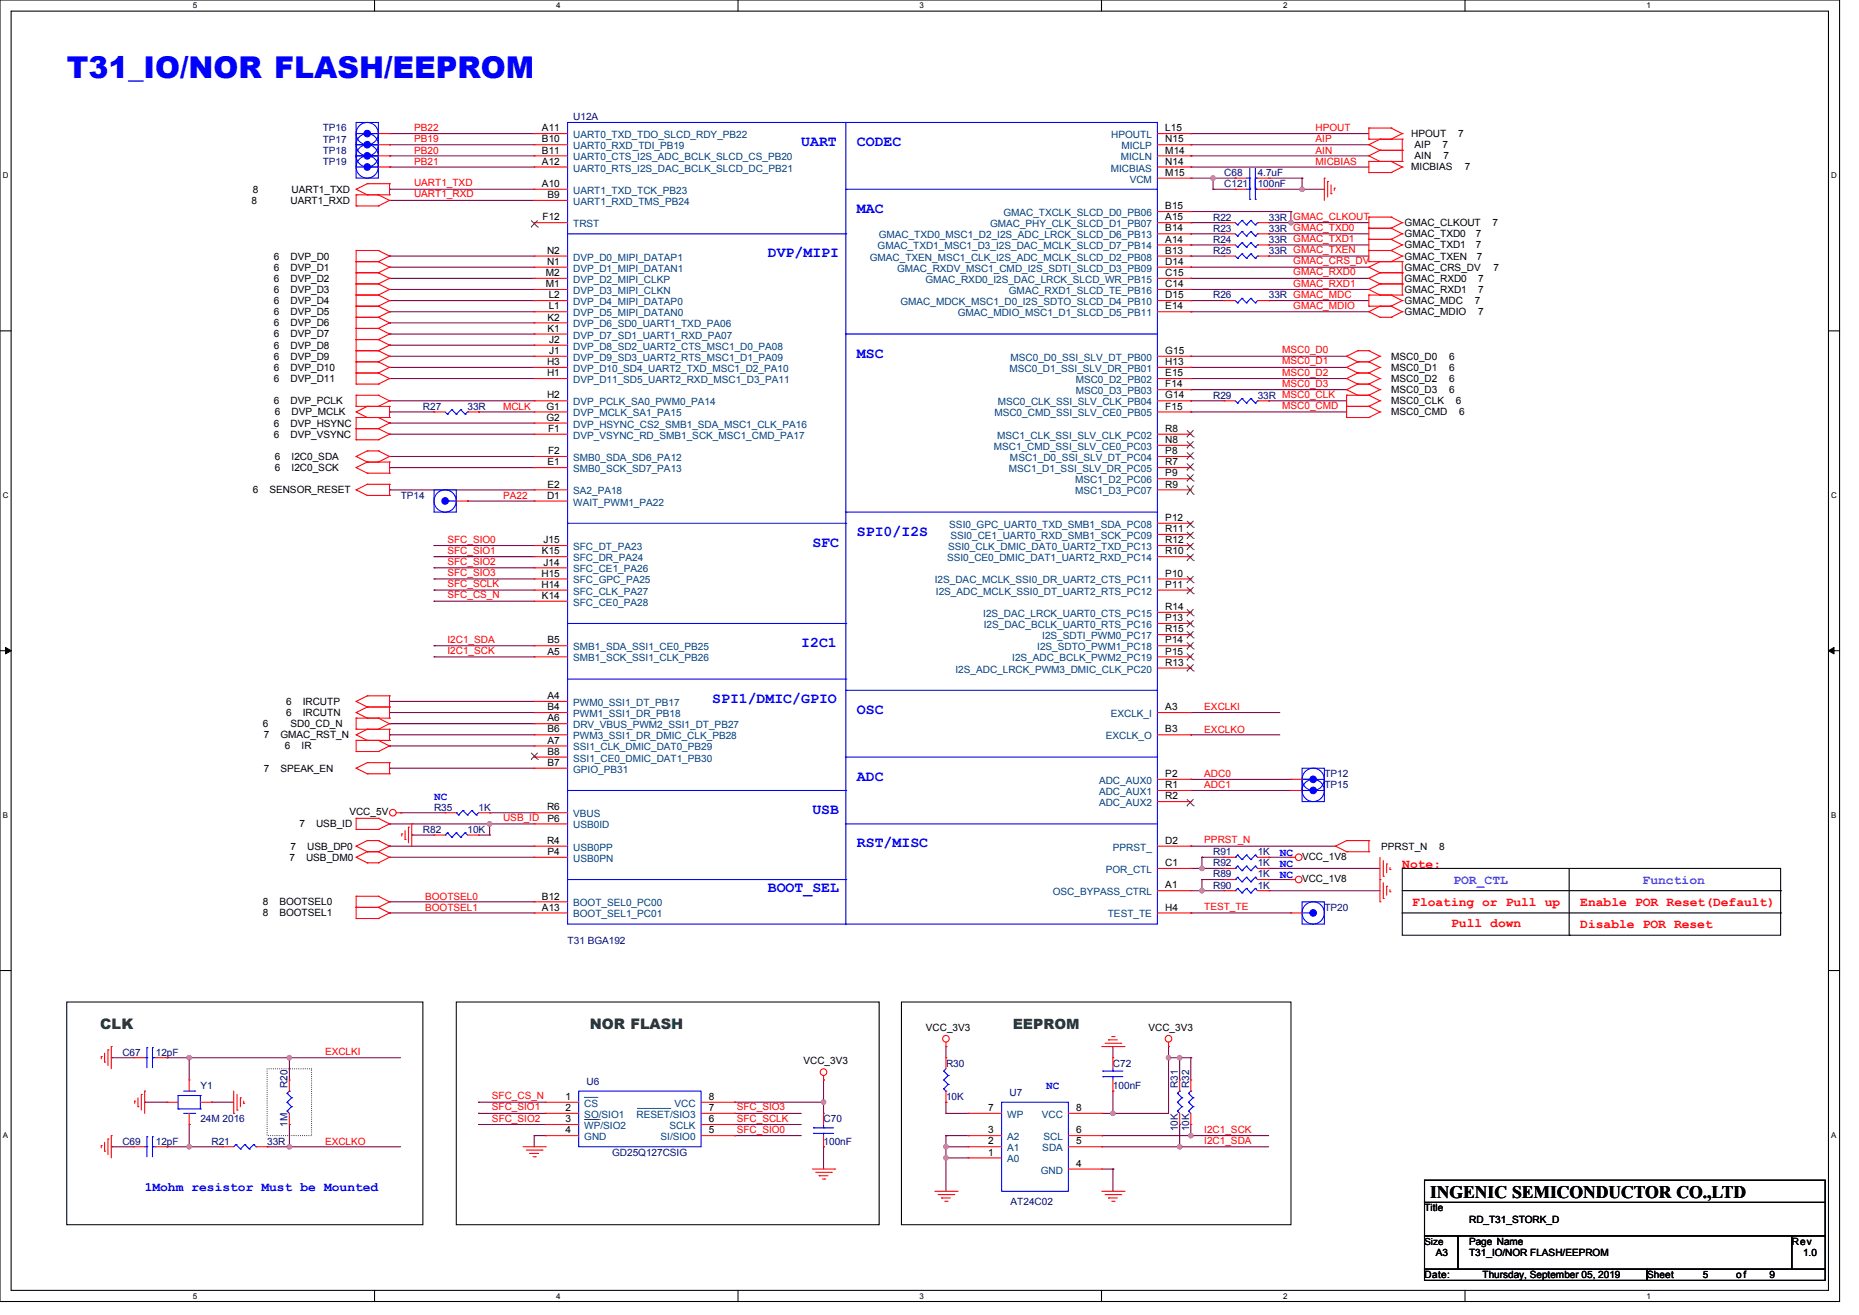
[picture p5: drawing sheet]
<svg xmlns="http://www.w3.org/2000/svg" width="297mm" height="210mm" viewBox="0 0 297 210" stroke-linecap="round" stroke-linejoin="round" font-family="sans-serif">
<defs><g id="words">
<text font-size="4.8" fill="#00f" x="10.7" y="12.4">T31_IO/NOR FLASH/EEPROM</text>
<text font-size="2.8" x="228.5" y="191.3">INGENIC SEMICONDUCTOR CO.,LTD</text>
<g font-size="2.4" fill="#00f">
<text x="128" y="23.3">UART</text>
<text x="136.9" y="23.3">CODEC</text>
<text x="136.9" y="34">MAC</text>
<text x="122.7" y="41.1">DVP/MIPI</text>
<text x="136.9" y="57.1">MSC</text>
<text x="129.8" y="87.3">SFC</text>
<text x="136.9" y="85.5">SPI0/I2S</text>
<text x="128" y="103.3">I2C1</text>
<text x="113.8" y="112.2">SPI1/DMIC/GPIO</text>
<text x="136.9" y="114">OSC</text>
<text x="136.9" y="124.7">ADC</text>
<text x="129.8" y="130">USB</text>
<text x="136.9" y="135.3">RST/MISC</text>
<text x="122.7" y="142.4">BOOT_SEL</text>
</g>
<g font-size="2.3" fill="#008000">
<text x="16" y="164.3">CLK</text>
<text x="94.2" y="164.3">NOR FLASH</text>
<text x="161.8" y="164.3">EEPROM</text>
</g>
<g font-size="2.1" fill="#f00">
<text x="224" y="138.6">Note:</text>
<text x="225.6" y="144.7">Floating or Pull up</text>
<text x="231.9" y="148.1">Pull down</text>
<text x="252.5" y="144.7">Enable POR Reset(Default)</text>
<text x="252.5" y="148.2">Disable POR Reset</text>
</g>
<g font-size="2.1" fill="#8000ff">
<text x="232.2" y="141.1">POR_CTL</text>
<text x="262.4" y="141.1">Function</text>
</g>
<text font-size="2.1" fill="#00f" x="23.1" y="190.2">1Mohm resistor Must be Mounted</text>
<g font-size="1.8" fill="#00f">
<text x="69.3" y="127.7">NC</text>
<text x="204.5" y="136.6">NC</text>
<text x="204.5" y="140.2">NC</text>
<text x="204.5" y="138.4">NC</text>
<text x="167.1" y="174">NC</text>
</g>
<g font-size="1.6" fill="#000080">
<text x="51.6" y="21">TP16</text>
<text x="51.6" y="22.8">TP17</text>
<text x="91.6" y="19.2">U12A</text>
<text x="51.6" y="26.3">TP19</text>
<text x="51.6" y="24.6">TP18</text>
<text x="195.6" y="28.1">C68</text>
<text x="195.6" y="29.9">C121</text>
<text x="200.9" y="28.1">4.7uF</text>
<text x="200.9" y="29.9">100nF</text>
<text x="193.8" y="35.2">R22</text>
<text x="202.7" y="35.2">33R GMAC_CLKOUT</text>
<text x="193.8" y="40.6">R25</text>
<text x="193.8" y="38.8">R24</text>
<text x="193.8" y="37">R23</text>
<text x="202.7" y="40.6">33R GMAC_TXEN</text>
<text x="202.7" y="38.8">33R GMAC_TXD1</text>
<text x="202.7" y="37">33R GMAC_TXD0</text>
<text x="193.8" y="47.7">R26</text>
<text x="202.7" y="47.7">33R GMAC_MDC</text>
<text x="67.6" y="65.4">R27</text>
<text x="74.7" y="65.4">33R</text>
<text x="193.8" y="63.7">R29</text>
<text x="200.9" y="63.7">33R MSC0_CLK</text>
<text x="64" y="79.7">TP14</text>
<text x="211.6" y="125.9">TP15</text>
<text x="211.6" y="124.1">TP12</text>
<text x="69.3" y="129.5">R35</text>
<text x="76.5" y="129.5">1K</text>
<text x="67.6" y="133">R82</text>
<text x="74.7" y="133">10K</text>
<text x="193.8" y="136.6">R91</text>
<text x="200.9" y="136.6">1K</text>
<text x="193.8" y="138.3">R92</text>
<text x="193.8" y="141.9">R90</text>
<text x="193.8" y="140.1">R89</text>
<text x="200.9" y="138.3">1K</text>
<text x="200.9" y="141.9">1K</text>
<text x="200.9" y="140.1">1K</text>
<text x="211.6" y="145.5">TP20</text>
<text x="90.7" y="150.8">T31 BGA192</text>
<text x="19.6" y="168.6">C67</text>
<text x="24.9" y="168.6">12pF</text>
<text x="32" y="173.9">Y1</text>
<text x="45.9" y="173.7" transform="rotate(-90 45.9 173.7)">R20</text>
<text x="93.7" y="173.2">U6</text>
<text x="151.1" y="170.3">R30</text>
<text x="177.8" y="170.3">C72</text>
<text x="177.8" y="173.9">100nF</text>
<text x="188.2" y="173.7" transform="rotate(-90 188.2 173.7)">R31</text>
<text x="190" y="173.7" transform="rotate(-90 190 173.7)">R32</text>
<text x="32" y="179.2">24M 2016</text>
<text x="45.9" y="179.9" transform="rotate(-90 45.9 179.9)">1M</text>
<text x="131.6" y="179.2">C70</text>
<text x="151.1" y="175.7">10K</text>
<text x="161.3" y="175">U7</text>
<text x="19.6" y="182.8">C69</text>
<text x="24.9" y="182.8">12pF</text>
<text x="33.8" y="182.8">R21</text>
<text x="42.7" y="182.8">33R</text>
<text x="97.8" y="184.6">GD25Q127CSIG</text>
<text x="131.6" y="182.8">100nF</text>
<text x="188.2" y="180.6" transform="rotate(-90 188.2 180.6)">10K</text>
<text x="190" y="180.6" transform="rotate(-90 190 180.6)">10K</text>
<text x="161.5" y="192.4">AT24C02</text>
</g>
<g font-size="1.6" fill="#f00">
<text x="66.2" y="21">PB22</text>
<text x="66.2" y="22.8">PB19</text>
<text x="210.2" y="22.8">AIP</text>
<text x="210.2" y="21">HPOUT</text>
<text x="66.2" y="29.8">UART1_TXD</text>
<text x="66.2" y="24.5">PB20</text>
<text x="66.2" y="26.3">PB21</text>
<text x="210.2" y="24.5">AIN</text>
<text x="210.2" y="26.3">MICBIAS</text>
<text x="66.2" y="31.5">UART1_RXD</text>
<text x="206.6" y="42.2">GMAC_CRS_DV</text>
<text x="206.6" y="44">GMAC_RXD0</text>
<text x="206.6" y="45.8">GMAC_RXD1</text>
<text x="206.6" y="49.3">GMAC_MDIO</text>
<text x="204.8" y="60">MSC0_D2</text>
<text x="204.8" y="58.2">MSC0_D1</text>
<text x="204.8" y="56.4">MSC0_D0</text>
<text x="80.4" y="65.4">MCLK</text>
<text x="204.8" y="65.3">MSC0_CMD</text>
<text x="204.8" y="61.8">MSC0_D3</text>
<text x="80.4" y="79.7">PA22</text>
<text x="71.5" y="88.4">SFC_SIO1</text>
<text x="71.5" y="86.7">SFC_SIO0</text>
<text x="71.5" y="93.8">SFC_SCLK</text>
<text x="71.5" y="95.5">SFC_CS_N</text>
<text x="71.5" y="90.2">SFC_SIO2</text>
<text x="71.5" y="92">SFC_SIO3</text>
<text x="71.5" y="102.7">I2C1_SDA</text>
<text x="71.5" y="104.4">I2C1_SCK</text>
<text x="192.4" y="113.4">EXCLKI</text>
<text x="192.4" y="117">EXCLKO</text>
<text x="192.4" y="124.1">ADC0</text>
<text x="192.4" y="125.9">ADC1</text>
<text x="80.4" y="131.1">USB_ID</text>
<text x="192.4" y="134.7">PPRST_N</text>
<text x="67.9" y="143.7">BOOTSEL0</text>
<text x="67.9" y="145.4">BOOTSEL1</text>
<text x="192.4" y="145.3">TEST_TE</text>
<text x="51.9" y="168.6">EXCLKI</text>
<text x="78.6" y="175.6">SFC_CS_N</text>
<text x="78.6" y="177.3">SFC_SIO1</text>
<text x="78.6" y="179.1">SFC_SIO2</text>
<text x="117.7" y="179.1">SFC_SCLK</text>
<text x="117.7" y="177.3">SFC_SIO3</text>
<text x="51.9" y="182.8">EXCLKO</text>
<text x="117.7" y="180.9">SFC_SIO0</text>
<text x="192.4" y="182.7">I2C1_SDA</text>
<text x="192.4" y="180.9">I2C1_SCK</text>
</g>
<g font-size="1.6">
<text x="86.6" y="21">A11</text>
<text x="86.6" y="22.7">B10</text>
<text x="186.2" y="22.7">N15</text>
<text x="186.2" y="21">L15</text>
<text x="225.5" y="21.9">HPOUT</text>
<text x="226" y="23.7">AIP</text>
<text x="230.4" y="23.7">7</text>
<text x="232.9" y="21.9">7</text>
<text x="86.6" y="29.9">A10</text>
<text x="86.6" y="26.3">A12</text>
<text x="86.6" y="24.5">B11</text>
<text x="186.2" y="24.5">M14</text>
<text x="186.2" y="28.1">M15</text>
<text x="186.2" y="26.3">N14</text>
<text x="225.5" y="27.2">MICBIAS</text>
<text x="226" y="25.4">AIN</text>
<text x="230.6" y="25.4">7</text>
<text x="234" y="27.2">7</text>
<text x="40.2" y="32.6">8</text>
<text x="40.4" y="30.8">8</text>
<text x="46.4" y="32.6">UART1_RXD</text>
<text x="46.6" y="30.8">UART1_TXD</text>
<text x="86.7" y="35.2">F12</text>
<text x="87.5" y="31.6">B9</text>
<text x="186.2" y="35.2">A15</text>
<text x="186.2" y="33.4">B15</text>
<text x="43.7" y="41.4">6</text>
<text x="46.4" y="41.4">DVP_D0</text>
<text x="87.4" y="40.5">N2</text>
<text x="186.2" y="38.7">A14</text>
<text x="186.2" y="40.5">B13</text>
<text x="186.2" y="37">B14</text>
<text x="224.4" y="36.1">GMAC_CLKOUT</text>
<text x="224.4" y="37.9">GMAC_TXD0</text>
<text x="224.4" y="39.7">GMAC_TXD1</text>
<text x="224.4" y="41.4">GMAC_TXEN</text>
<text x="235.8" y="37.9">7</text>
<text x="235.8" y="39.7">7</text>
<text x="236" y="41.4">7</text>
<text x="238.5" y="36.1">7</text>
<text x="43.7" y="43.2">6</text>
<text x="43.7" y="45">6</text>
<text x="43.7" y="46.8">6</text>
<text x="46.4" y="43.2">DVP_D1</text>
<text x="46.4" y="45">DVP_D2</text>
<text x="46.4" y="46.8">DVP_D3</text>
<text x="87.2" y="45.9">M1</text>
<text x="87.2" y="44.1">M2</text>
<text x="87.4" y="42.3">N1</text>
<text x="87.7" y="47.6">L2</text>
<text x="186.2" y="45.9">C14</text>
<text x="186.2" y="44.1">C15</text>
<text x="186.2" y="42.3">D14</text>
<text x="186.2" y="47.6">D15</text>
<text x="224.4" y="46.8">GMAC_RXD1</text>
<text x="224.4" y="43.2">GMAC_CRS_DV</text>
<text x="224.4" y="45">GMAC_RXD0</text>
<text x="236.1" y="46.8">7</text>
<text x="236.1" y="45">7</text>
<text x="238.6" y="43.2">7</text>
<text x="43.7" y="52.1">6</text>
<text x="43.7" y="53.9">6</text>
<text x="43.7" y="48.6">6</text>
<text x="43.7" y="50.3">6</text>
<text x="46.4" y="52.1">DVP_D6</text>
<text x="46.4" y="53.9">DVP_D7</text>
<text x="46.4" y="48.6">DVP_D4</text>
<text x="46.4" y="50.3">DVP_D5</text>
<text x="87.5" y="53">K1</text>
<text x="87.5" y="51.2">K2</text>
<text x="87.7" y="49.4">L1</text>
<text x="186.2" y="49.4">E14</text>
<text x="224.4" y="48.6">GMAC_MDC</text>
<text x="224.4" y="50.3">GMAC_MDIO</text>
<text x="235.6" y="48.6">7</text>
<text x="236.1" y="50.3">7</text>
<text x="43.7" y="55.7">6</text>
<text x="43.7" y="57.4">6</text>
<text x="43.7" y="59.2">6</text>
<text x="46.4" y="55.7">DVP_D8</text>
<text x="46.4" y="57.4">DVP_D9</text>
<text x="46.4" y="59.2">DVP_D10</text>
<text x="87.4" y="58.3">H3</text>
<text x="87.7" y="56.5">J1</text>
<text x="87.7" y="54.7">J2</text>
<text x="186.2" y="56.5">G15</text>
<text x="186.2" y="58.3">H13</text>
<text x="222.3" y="57.4">MSC0_D0</text>
<text x="222.3" y="59.2">MSC0_D1</text>
<text x="231.5" y="57.4">6</text>
<text x="231.5" y="59.2">6</text>
<text x="43.7" y="61">6</text>
<text x="43.7" y="64.6">6</text>
<text x="46.4" y="61">DVP_D11</text>
<text x="46.4" y="64.6">DVP_PCLK</text>
<text x="87.3" y="65.4">G1</text>
<text x="87.4" y="60.1">H1</text>
<text x="87.4" y="63.6">H2</text>
<text x="186.2" y="60.1">E15</text>
<text x="186.2" y="61.9">F14</text>
<text x="186.2" y="65.4">F15</text>
<text x="186.2" y="63.6">G14</text>
<text x="222.3" y="61">MSC0_D2</text>
<text x="222.3" y="62.8">MSC0_D3</text>
<text x="222.3" y="64.6">MSC0_CLK</text>
<text x="231.5" y="61">6</text>
<text x="231.5" y="62.8">6</text>
<text x="232.6" y="64.6">6</text>
<text x="43.7" y="68.1">6</text>
<text x="43.7" y="69.9">6</text>
<text x="43.9" y="66.3">6</text>
<text x="46.4" y="68.1">DVP_HSYNC</text>
<text x="46.4" y="69.9">DVP_VSYNC</text>
<text x="46.6" y="66.3">DVP_MCLK</text>
<text x="87.3" y="67.2">G2</text>
<text x="87.6" y="69">F1</text>
<text x="186.2" y="70.7">N8</text>
<text x="186.2" y="69">R8</text>
<text x="222.3" y="66.3">MSC0_CMD</text>
<text x="233.1" y="66.3">6</text>
<text x="43.9" y="73.4">6</text>
<text x="43.9" y="75.2">6</text>
<text x="46.6" y="73.4">I2C0_SDA</text>
<text x="46.6" y="75.2">I2C0_SCK</text>
<text x="87.5" y="74.3">E1</text>
<text x="87.5" y="77.9">E2</text>
<text x="87.6" y="72.5">F2</text>
<text x="186.2" y="72.5">P8</text>
<text x="186.2" y="76.1">P9</text>
<text x="186.2" y="74.3">R7</text>
<text x="186.2" y="77.9">R9</text>
<text x="40.4" y="78.8">6</text>
<text x="43" y="78.8">SENSOR_RESET</text>
<text x="87.4" y="79.6">D1</text>
<text x="186.2" y="83.2">P12</text>
<text x="86.6" y="88.5">K15</text>
<text x="86.9" y="86.8">J15</text>
<text x="186.2" y="88.5">R10</text>
<text x="186.2" y="85">R11</text>
<text x="186.2" y="86.8">R12</text>
<text x="86.5" y="93.9">H14</text>
<text x="86.5" y="92.1">H15</text>
<text x="86.6" y="95.6">K14</text>
<text x="86.9" y="90.3">J14</text>
<text x="186.2" y="92.1">P10</text>
<text x="186.2" y="93.9">P11</text>
<text x="186.2" y="99.2">P13</text>
<text x="186.2" y="97.4">R14</text>
<text x="186.2" y="101">R15</text>
<text x="87.5" y="104.5">A5</text>
<text x="87.5" y="102.8">B5</text>
<text x="186.2" y="102.8">P14</text>
<text x="186.2" y="104.5">P15</text>
<text x="186.2" y="106.3">R13</text>
<text x="45.7" y="112.6">6</text>
<text x="48.4" y="112.6">IRCUTP</text>
<text x="87.5" y="111.6">A4</text>
<text x="87.5" y="113.4">B4</text>
<text x="186.2" y="113.4">A3</text>
<text x="42" y="116.1">6</text>
<text x="42.1" y="117.9">7</text>
<text x="44.8" y="117.9">GMAC_RST_N</text>
<text x="45.5" y="119.7">6</text>
<text x="45.7" y="114.3">6</text>
<text x="46.4" y="116.1">SD0_CD_N</text>
<text x="48.2" y="119.7">IR</text>
<text x="48.4" y="114.3">IRCUTN</text>
<text x="87.5" y="115.2">A6</text>
<text x="87.5" y="118.8">A7</text>
<text x="87.5" y="117">B6</text>
<text x="186.2" y="117">B3</text>
<text x="42.1" y="123.2">7</text>
<text x="44.8" y="123.2">SPEAK_EN</text>
<text x="87.5" y="122.3">B7</text>
<text x="87.5" y="120.5">B8</text>
<text x="186.2" y="124.1">P2</text>
<text x="186.2" y="125.9">R1</text>
<text x="55.8" y="130.2">VCC_5V</text>
<text x="87.4" y="129.4">R6</text>
<text x="87.5" y="131.2">P6</text>
<text x="186.2" y="127.6">R2</text>
<text x="46.2" y="137.5">7</text>
<text x="46.4" y="135.7">7</text>
<text x="47.8" y="132.1">7</text>
<text x="48.9" y="137.5">USB_DM0</text>
<text x="49.1" y="135.7">USB_DP0</text>
<text x="50.5" y="132.1">USB_ID</text>
<text x="87.4" y="134.8">R4</text>
<text x="87.5" y="136.5">P4</text>
<text x="186.2" y="134.8">D2</text>
<text x="208" y="137.3">VCC_1V8</text>
<text x="220.7" y="135.7">PPRST_N</text>
<text x="229.9" y="135.7">8</text>
<text x="86.6" y="143.6">B12</text>
<text x="186.2" y="141.9">A1</text>
<text x="186.2" y="138.3">C1</text>
<text x="208" y="140.8">VCC_1V8</text>
<text x="42" y="146.3">8</text>
<text x="42" y="144.6">8</text>
<text x="44.6" y="146.3">BOOTSEL1</text>
<text x="44.6" y="144.6">BOOTSEL0</text>
<text x="86.6" y="145.4">A13</text>
<text x="186.2" y="145.4">H4</text>
<text x="147.9" y="164.7">VCC_3V3</text>
<text x="183.5" y="164.7">VCC_3V3</text>
<text x="128.4" y="170">VCC_3V3</text>
<text x="90.3" y="175.7">1</text>
<text x="90.3" y="177.4">2</text>
<text x="90.3" y="179.2">3</text>
<text x="113.3" y="179.2">6</text>
<text x="113.3" y="177.4">7</text>
<text x="113.3" y="175.7">8</text>
<text x="157.9" y="177.4">7</text>
<text x="172" y="177.4">8</text>
<text x="90.3" y="181">4</text>
<text x="113.3" y="181">5</text>
<text x="157.9" y="184.5">1</text>
<text x="157.9" y="182.8">2</text>
<text x="157.9" y="181">3</text>
<text x="172" y="182.8">5</text>
<text x="172" y="181">6</text>
<text x="172" y="186.3">4</text>
<text x="227.6" y="193.5">Title</text>
<text x="234.7" y="195.2">RD_T31_STORK_D</text>
<text x="229.4" y="200.6">A3</text>
<text x="234.7" y="198.8">Page Name</text>
<text x="234.7" y="200.6">T31_IO/NOR FLASH/EEPROM</text>
<text x="286.3" y="198.8">Rev</text>
<text x="288.1" y="200.6">1.0</text>
<text x="227.6" y="204.1">Date:</text>
<text x="236.9" y="204.1">Thursday, September 05, 2019</text>
<text x="263.1" y="204.1">Sheet</text>
<text x="272.1" y="204.1">5</text>
<text x="277.4" y="204.1">of</text>
<text x="282.7" y="204.1">9</text>
</g>
<g font-size="1.6" fill="#004080">
<text x="91.6" y="22.1">UART0_TXD_TDO_SLCD_RDY_PB22</text>
<text x="91.6" y="23.8">UART0_RXD_TDI_PB19</text>
<text x="177.5" y="22.1">HPOUTL</text>
<text x="179.1" y="23.8">MICLP</text>
<text x="91.6" y="27.4">UART0_RTS_I2S_DAC_BCLK_SLCD_DC_PB21</text>
<text x="91.6" y="25.6">UART0_CTS_I2S_ADC_BCLK_SLCD_CS_PB20</text>
<text x="177.5" y="27.4">MICBIAS</text>
<text x="179.1" y="25.6">MICLN</text>
<text x="180.5" y="29.2">VCM</text>
<text x="91.6" y="30.9">UART1_TXD_TCK_PB23</text>
<text x="91.6" y="32.7">UART1_RXD_TMS_PB24</text>
<text x="160.3" y="34.5">GMAC_TXCLK_SLCD_D0_PB06</text>
<text x="91.6" y="36.3">TRST</text>
<text x="91.6" y="41.6">DVP_D0_MIPI_DATAP1</text>
<text x="139" y="41.6">GMAC_TXEN_MSC1_CLK_I2S_ADC_MCLK_SLCD_D2_PB08</text>
<text x="140.2" y="39.8">GMAC_TXD1_MSC1_D3_I2S_DAC_MCLK_SLCD_D7_PB14</text>
<text x="140.4" y="38.1">GMAC_TXD0_MSC1_D2_I2S_ADC_LRCK_SLCD_D6_PB13</text>
<text x="158.2" y="36.3">GMAC_PHY_CLK_SLCD_D1_PB07</text>
<text x="91.6" y="46.9">DVP_D3_MIPI_CLKN</text>
<text x="91.6" y="45.2">DVP_D2_MIPI_CLKP</text>
<text x="91.6" y="43.4">DVP_D1_MIPI_DATAN1</text>
<text x="143.3" y="43.4">GMAC_RXDV_MSC1_CMD_I2S_SDTI_SLCD_D3_PB09</text>
<text x="147.9" y="45.2">GMAC_RXD0_I2S_DAC_LRCK_SLCD_WR_PB15</text>
<text x="161.2" y="46.9">GMAC_RXD1_SLCD_TE_PB16</text>
<text x="91.6" y="52.3">DVP_D6_SD0_UART1_TXD_PA06</text>
<text x="91.6" y="50.5">DVP_D5_MIPI_DATAN0</text>
<text x="91.6" y="48.7">DVP_D4_MIPI_DATAP0</text>
<text x="143.9" y="48.7">GMAC_MDCK_MSC1_D0_I2S_SDTO_SLCD_D4_PB10</text>
<text x="153" y="50.5">GMAC_MDIO_MSC1_D1_SLCD_D5_PB11</text>
<text x="91.6" y="59.4">DVP_D10_SD4_UART2_TXD_MSC1_D2_PA10</text>
<text x="91.6" y="57.6">DVP_D9_SD3_UART2_RTS_MSC1_D1_PA09</text>
<text x="91.6" y="55.8">DVP_D8_SD2_UART2_CTS_MSC1_D0_PA08</text>
<text x="91.6" y="54.1">DVP_D7_SD1_UART1_RXD_PA07</text>
<text x="161.3" y="59.4">MSC0_D1_SSI_SLV_DR_PB01</text>
<text x="161.4" y="57.6">MSC0_D0_SSI_SLV_DT_PB00</text>
<text x="91.6" y="61.2">DVP_D11_SD5_UART2_RXD_MSC1_D3_PA11</text>
<text x="91.6" y="64.7">DVP_PCLK_SA0_PWM0_PA14</text>
<text x="159.4" y="64.7">MSC0_CLK_SSI_SLV_CLK_PB04</text>
<text x="171.9" y="61.2">MSC0_D2_PB02</text>
<text x="171.9" y="62.9">MSC0_D3_PB03</text>
<text x="91.6" y="70.1">DVP_VSYNC_RD_SMB1_SCK_MSC1_CMD_PA17</text>
<text x="91.6" y="66.5">DVP_MCLK_SA1_PA15</text>
<text x="91.6" y="68.3">DVP_HSYNC_CS2_SMB1_SDA_MSC1_CLK_PA16</text>
<text x="158.8" y="71.8">MSC1_CMD_SSI_SLV_CE0_PC03</text>
<text x="158.9" y="66.5">MSC0_CMD_SSI_SLV_CE0_PB05</text>
<text x="159.3" y="70.1">MSC1_CLK_SSI_SLV_CLK_PC02</text>
<text x="91.6" y="75.4">SMB0_SCK_SD7_PA13</text>
<text x="91.6" y="73.6">SMB0_SDA_SD6_PA12</text>
<text x="161.2" y="75.4">MSC1_D1_SSI_SLV_DR_PC05</text>
<text x="161.4" y="73.6">MSC1_D0_SSI_SLV_DT_PC04</text>
<text x="171.8" y="77.2">MSC1_D2_PC06</text>
<text x="91.6" y="80.7">WAIT_PWM1_PA22</text>
<text x="91.6" y="79">SA2_PA18</text>
<text x="171.8" y="79">MSC1_D3_PC07</text>
<text x="91.6" y="87.8">SFC_DT_PA23</text>
<text x="91.6" y="89.6">SFC_DR_PA24</text>
<text x="151.3" y="89.6">SSI0_CE0_DMIC_DAT1_UART2_RXD_PC14</text>
<text x="151.5" y="87.8">SSI0_CLK_DMIC_DAT0_UART2_TXD_PC13</text>
<text x="151.7" y="84.3">SSI0_GPC_UART0_TXD_SMB1_SDA_PC08</text>
<text x="151.8" y="86.1">SSI0_CE1_UART0_RXD_SMB1_SCK_PC09</text>
<text x="91.6" y="95">SFC_CLK_PA27</text>
<text x="91.6" y="93.2">SFC_GPC_PA25</text>
<text x="91.6" y="91.4">SFC_CE1_PA26</text>
<text x="149.4" y="93.2">I2S_DAC_MCLK_SSI0_DR_UART2_CTS_PC11</text>
<text x="149.5" y="95">I2S_ADC_MCLK_SSI0_DT_UART2_RTS_PC12</text>
<text x="91.6" y="96.7">SFC_CE0_PA28</text>
<text x="157.1" y="98.5">I2S_DAC_LRCK_UART0_CTS_PC15</text>
<text x="157.2" y="100.3">I2S_DAC_BCLK_UART0_RTS_PC16</text>
<text x="91.6" y="105.6">SMB1_SCK_SSI1_CLK_PB26</text>
<text x="91.6" y="103.8">SMB1_SDA_SSI1_CE0_PB25</text>
<text x="152.7" y="107.4">I2S_ADC_LRCK_PWM3_DMIC_CLK_PC20</text>
<text x="161.7" y="105.6">I2S_ADC_BCLK_PWM2_PC19</text>
<text x="165.7" y="103.8">I2S_SDTO_PWM1_PC18</text>
<text x="166.5" y="102.1">I2S_SDTI_PWM0_PC17</text>
<text x="91.6" y="112.7">PWM0_SSI1_DT_PB17</text>
<text x="91.6" y="116.3">DRV_VBUS_PWM2_SSI1_DT_PB27</text>
<text x="91.6" y="119.8">SSI1_CLK_DMIC_DAT0_PB29</text>
<text x="91.6" y="114.5">PWM1_SSI1_DR_PB18</text>
<text x="91.6" y="118.1">PWM3_SSI1_DR_DMIC_CLK_PB28</text>
<text x="176.7" y="118.1">EXCLK_O</text>
<text x="177.5" y="114.5">EXCLK_I</text>
<text x="91.6" y="123.4">GPIO_PB31</text>
<text x="91.6" y="121.6">SSI1_CE0_DMIC_DAT1_PB30</text>
<text x="175.6" y="125.2">ADC_AUX0</text>
<text x="91.6" y="130.5">VBUS</text>
<text x="175.6" y="127">ADC_AUX1</text>
<text x="175.6" y="128.7">ADC_AUX2</text>
<text x="91.6" y="132.3">USB0ID</text>
<text x="91.6" y="135.8">USB0PP</text>
<text x="91.6" y="137.6">USB0PN</text>
<text x="177.8" y="135.8">PPRST_</text>
<text x="168.2" y="143">OSC_BYPASS_CTRL</text>
<text x="176.7" y="139.4">POR_CTL</text>
<text x="91.6" y="146.5">BOOT_SEL1_PC01</text>
<text x="91.6" y="144.7">BOOT_SEL0_PC00</text>
<text x="177" y="146.5">TEST_TE</text>
<text x="93.4" y="176.7">CS</text>
<text x="93.4" y="178.5">SO/SIO1</text>
<text x="101.7" y="178.5">RESET/SIO3</text>
<text x="107.8" y="176.7">VCC</text>
<text x="160.9" y="178.5">WP</text>
<text x="166.4" y="178.5">VCC</text>
<text x="93.4" y="180.3">WP/SIO2</text>
<text x="93.4" y="182.1">GND</text>
<text x="105.5" y="182.1">SI/SIO0</text>
<text x="107" y="180.3">SCLK</text>
<text x="160.9" y="185.6">A0</text>
<text x="160.9" y="183.9">A1</text>
<text x="160.9" y="182.1">A2</text>
<text x="166.5" y="183.9">SDA</text>
<text x="166.7" y="182.1">SCL</text>
<text x="166.3" y="187.4">GND</text>
</g>
<text font-size="1.5" x="227.6" y="198.7">Size</text>
<g font-size="1.3">
<text x="30.8" y="1.3">5</text>
<text x="88.9" y="1.3">4</text>
<text x="146.9" y="1.3">3</text>
<text x="205" y="1.3">2</text>
<text x="263.1" y="1.3">1</text>
<text x=".4" y="28.5">D</text>
<text x="292.5" y="28.5">D</text>
<text x=".4" y="79.5">C</text>
<text x="292.5" y="79.5">C</text>
<text x=".4" y="130.6">B</text>
<text x="292.5" y="130.6">B</text>
<text x=".4" y="181.7">A</text>
<text x="292.5" y="181.7">A</text>
<text x="30.8" y="207.4">5</text>
<text x="88.9" y="207.4">4</text>
<text x="146.9" y="207.4">3</text>
<text x="205" y="207.4">2</text>
<text x="263.1" y="207.4">1</text>
</g>
</g></defs>
<path d="M0 0h293.9v207.8h-293.9zM1.8 1.8h290.3v204.3h-290.3z" fill="none" stroke="#000" stroke-width=".17"/>
<g fill="#fff">
<path d="M30.8 .2h.7v1.4h-.7z"/>
<path d="M30.8 206.2h.7v1.5h-.7z"/>
</g>
<path d="M59.8 0v1.8M59.8 206.1v1.7" fill="none" stroke="#000" stroke-width=".17"/>
<g fill="#fff">
<path d="M88.9 .2h.7v1.4h-.7z"/>
<path d="M88.9 206.2h.7v1.5h-.7z"/>
</g>
<path d="M117.9 0v1.8M117.9 206.1v1.7" fill="none" stroke="#000" stroke-width=".17"/>
<g fill="#fff">
<path d="M146.9 .2h.7v1.4h-.7z"/>
<path d="M146.9 206.2h.7v1.5h-.7z"/>
</g>
<path d="M176 0v1.8M176 206.1v1.7" fill="none" stroke="#000" stroke-width=".17"/>
<g fill="#fff">
<path d="M205 .2h.7v1.4h-.7z"/>
<path d="M205 206.2h.7v1.5h-.7z"/>
</g>
<path d="M234.1 0v1.8M234.1 206.1v1.7" fill="none" stroke="#000" stroke-width=".17"/>
<g fill="#fff">
<path d="M263.1 .2h.7v1.4h-.7z"/>
<path d="M263.1 206.2h.7v1.5h-.7z"/>
<path d="M.4 27.3h1v1.4h-1z"/>
<path d="M292.6 27.3h.9v1.4h-.9z"/>
<path d="M.4 78.4h1v1.4h-1z"/>
<path d="M292.6 78.4h.9v1.4h-.9z"/>
</g>
<path d="M0 52.8h1.8M292.1 52.8h1.8" fill="none" stroke="#000" stroke-width=".17"/>
<g fill="#fff">
<path d="M.4 129.4h.9v1.5h-.9z"/>
<path d="M292.6 129.4h.8v1.5h-.8z"/>
</g>
<path d="M0 103.9h1.8M292.1 103.9h1.8" fill="none" stroke="#000" stroke-width=".17"/>
<path d="M.9 103.4l.9 .5-.9 .5zM292.1 103.9l.9-.5v1z" fill="#000" stroke="#000" stroke-width=".16"/>
<g fill="#fff">
<path d="M.4 180.5h.9v1.4h-.9z"/>
<path d="M292.6 180.5h.8v1.4h-.8z"/>
</g>
<g fill="none" stroke="#000" stroke-width=".17">
<path d="M224 138.7h60.5v10.7h-60.5zM250.7 138.7v10.7M0 155h1.8M224 142.2h60.5M224 145.8h60.5M250.7 149.4h.1M284.5 142.2h.1M284.5 145.8h.1M292.1 155h1.8M10.7 160h56.9v35.6h-56.9zM72.9 160h67.6v35.6h-67.6zM144 160h62.2v35.6h-62.2z"/>
<path d="M227.6 188.5h64v3.5h-64zM227.6 192h64v5.4h-64zM227.6 197.4h5.3v5.3h-5.3zM232.9 197.4h53.4v5.3h-53.4zM286.3 197.4h5.3v5.3h-5.3zM227.6 202.7h35.5v1.8h-35.5zM263.1 202.7h28.5v1.8h-28.5z"/>
</g>
<path d="M42.7 170.7h7.1v10.7h-7.1z" fill="none" stroke="#000" stroke-width=".17" stroke-dasharray="0 .3"/>
<g fill="none" stroke="#800040" stroke-width=".17">
<path d="M62.2 21.3h.1M62.2 30.2h.1M62.2 32h.1M62.2 23.1h.1M62.2 24.9h.1M62.2 26.7h.1M62.2 21.3h23.1M62.2 30.2h23.1M62.2 32h23.1M62.2 23.1h23.1M62.2 24.9h23.1M62.2 26.7h23.1"/>
<path d="M190.2 33.8h.1M190.2 35.6h.1M190.2 37.3h.1M190.2 39.1h.1M190.2 23.1h.1M190.2 24.9h.1M190.2 26.7h.1M190.2 21.3h.1M190.2 21.3h28.5M190.2 33.8h16M190.2 35.6h5.4M190.2 39.1h5.4"/>
<path d="M190.2 37.3h5.4M190.2 23.1h28.5M190.2 24.9h28.5M190.2 26.7h28.5M190.2 28.4h7.2M193.8 28.4h.1M193.8 30.2h.1M193.8 30.2h3.6M193.8 28.4v1.8M197.4 28.4h.1M202.7 35.6h.1M202.7 39.1h.1"/>
<path d="M202.7 37.3h.1M202.7 30.2h8.9M202.7 35.6h16M202.7 39.1h16M202.7 37.3h16M202.7 28.4h5.3M206.2 33.8h.1M206.2 35.6h.1M206.2 33.8v1.8M208 28.4h.1M208 30.2h.1M208 28.4v1.8"/>
<path d="M62.2 51.6h.1M62.2 53.3h.1M62.2 55.1h.1M62.2 56.9h.1M62.2 58.7h.1M62.2 40.9h.1M62.2 42.7h.1M62.2 44.4h.1M62.2 46.2h.1M62.2 48h.1M62.2 49.8h.1M62.2 58.7h23.1"/>
<path d="M62.2 56.9h23.1M62.2 42.7h23.1M62.2 49.8h23.1M62.2 44.4h23.1M62.2 46.2h23.1M62.2 40.9h23.1M62.2 48h23.1M62.2 51.6h23.1M62.2 53.3h23.1M62.2 55.1h23.1M190.2 58.7h.1M190.2 56.9h.1"/>
<path d="M190.2 42.7h.1M190.2 49.8h.1M190.2 44.4h.1M190.2 46.2h.1M190.2 40.9h.1M190.2 48h.1M190.2 58.7h24.9M190.2 56.9h24.9M190.2 42.7h28.5M190.2 49.8h28.5M190.2 44.4h28.5M190.2 46.2h28.5"/>
<path d="M190.2 40.9h5.4M190.2 48h5.4M202.7 40.9h.1M202.7 48h.1M202.7 40.9h16M202.7 48h16M62.2 64h.1M62.2 65.8h.1M62.2 67.6h.1M62.2 69.3h.1M62.2 78.2h.1M62.2 72.9h.1"/>
<path d="M62.2 74.7h.1M62.2 60.5h.1M62.2 64h23.1M62.2 65.8h7.1M62.2 60.5h23.1M62.2 67.6h23.1M62.2 69.3h23.1M62.2 78.2h23.1M62.2 72.9h23.1M62.2 74.7h23.1M76.5 65.8h.1M76.5 65.8h8.8"/>
<path d="M190.2 65.8h.1M190.2 62.2h.1M190.2 60.5h.1M190.2 64h.1M190.2 64h5.4M190.2 65.8h24.9M190.2 62.2h24.9M190.2 60.5h24.9M202.7 64h.1M202.7 64h12.4M69.3 88.9h.1M69.3 87.1h.1"/>
<path d="M69.3 94.2h.1M69.3 96h.1M69.3 90.7h.1M69.3 92.5h.1M69.3 88.9h16M69.3 87.1h16M69.3 94.2h16M69.3 96h16M69.3 90.7h16M69.3 92.5h16M74.7 80h.1M74.7 80h10.6"/>
<path d="M62.2 119.1h.1M62.2 112h.1M62.2 113.8h.1M62.2 117.3h.1M62.2 115.6h.1M62.2 119.1h23.1M62.2 112h23.1M62.2 113.8h23.1M62.2 117.3h23.1M62.2 115.6h23.1M69.3 103.1h.1M69.3 104.9h.1"/>
<path d="M69.3 103.1h16M69.3 104.9h16M190.2 117.3h.1M190.2 113.8h.1M190.2 113.8h14.3M190.2 117.3h14.3M62.2 131.6h.1M62.2 122.7h.1M62.2 135.1h.1M62.2 136.9h.1M62.2 131.6h23.1M62.2 122.7h23.1"/>
<path d="M62.2 135.1h23.1M62.2 136.9h23.1M64 129.8h.1M64 129.8h7.1M65.8 133.3h.1M65.8 133.3h3.5M76.5 133.3h1.7M78.2 131.6h.1M78.2 133.3h.1M78.2 129.8h.1M78.2 131.6v1.7M78.2 129.8h7.1"/>
<path d="M190.2 124.5h.1M190.2 135.1h.1M190.2 126.2h.1M190.2 124.5h16M190.2 135.1h23.2M190.2 126.2h16M190.2 138.7h5.4M192 136.9h.1M192 138.7h.1M192 136.9h3.6M192 136.9v1.8M202.7 136.9h.1"/>
<path d="M202.7 138.7h.1M202.7 136.9h3.5M202.7 138.7h17.8M62.2 145.8h.1M62.2 144h.1M62.2 145.8h23.1M62.2 144h23.1M190.2 145.8h.1M190.2 145.8h16M190.2 142.2h5.4M192 140.5h.1M192 142.2h.1"/>
<path d="M192 140.5h3.6M192 140.5v1.7M202.7 140.5h.1M202.7 142.2h.1M202.7 140.5h3.5M202.7 142.2h17.8M17.8 168.9h.1M17.8 168.9h3.5M23.1 176h.1M23.1 176h3.6M26.7 168.9h.1M26.7 168.9h37.3"/>
<path d="M30.2 179.6h.1M30.2 168.9h.1M30.2 168.9v3.6M30.2 179.6v3.5M33.8 176h.1M33.8 176h3.5M46.2 168.9h.1M46.2 179.6h.1M46.2 168.9v3.6M46.2 179.6v3.5M76.5 179.6h.1M76.5 176h.1"/>
<path d="M76.5 177.8h.1M76.5 179.6h10.6M76.5 177.8h10.6M76.5 176h10.6M117.3 177.8h.1M117.3 176h.1M117.3 179.6h.1M117.3 179.6h10.7M117.3 177.8h10.7M117.3 176h14.3M131.6 172.5h.1M131.6 176h.1"/>
<path d="M131.6 172.5v5.3M151.1 167.1h.1M151.1 177.8h.1M151.1 176h.1M151.1 177.8h3.6M151.1 167.1v1.8M151.1 176v1.8M177.8 177.8h.1M177.8 167.1h.1M177.8 174.2h.1M177.8 167.1v1.8M177.8 174.2v3.6"/>
<path d="M186.7 167.1h.1M186.7 168.9h.1M186.7 167.1v10.7h-10.7M186.7 168.9h3.5M188.5 168.9h.1M188.5 179.6h.1M188.5 168.9v3.6M188.5 179.6v3.5M190.2 168.9h.1M190.2 179.6h.1M190.2 168.9v3.6M190.2 179.6v1.8"/>
<path d="M17.8 183.1h.1M17.8 183.1h3.5M26.7 183.1h.1M26.7 183.1h8.9M30.2 183.1h.1M42.7 183.1h.1M42.7 183.1h21.3M46.2 183.1h.1M85.3 181.4h.1M85.3 181.4h1.8M85.3 181.4v1.7M87.1 181.4h.1"/>
<path d="M117.3 181.4h.1M117.3 181.4h10.7M131.6 183.1h.1M131.6 183.1v3.6M151.1 181.4h.1M151.1 184.9h.1M151.1 183.1h.1M151.1 181.4h3.6M151.1 183.1h3.6M151.1 181.4v8.8M151.1 184.9h3.6M176 181.4h.1"/>
<path d="M176 183.1h.1M176 181.4h26.7M176 183.1h26.7M176 186.7h1.8M177.8 186.7h.1M177.8 186.7v3.5M188.5 183.1h.1M190.2 181.4h.1"/>
</g>
<g fill="#f0f" stroke="#f0f" stroke-width=".17">
<circle cx="206.2" cy="35.6" r=".35"/>
<circle cx="190.2" cy="181.4" r=".35"/>
<circle cx="188.5" cy="183.1" r=".35"/>
<circle cx="78.2" cy="131.6" r=".35"/>
<circle cx="131.6" cy="176" r=".35"/>
<circle cx="46.2" cy="183.1" r=".35"/>
<circle cx="46.2" cy="168.9" r=".35"/>
<circle cx="30.2" cy="168.9" r=".35"/>
<circle cx="30.2" cy="183.1" r=".35"/>
<circle cx="151.1" cy="184.9" r=".35"/>
<circle cx="151.1" cy="183.1" r=".35"/>
<circle cx="186.7" cy="168.9" r=".35"/>
<circle cx="188.5" cy="168.9" r=".35"/>
<circle cx="177.8" cy="177.8" r=".35"/>
<circle cx="192" cy="142.2" r=".35"/>
<circle cx="192" cy="138.7" r=".35"/>
<circle cx="208" cy="30.2" r=".35"/>
<circle cx="193.8" cy="28.4" r=".35"/>
</g>
<g fill="none" stroke="#f00" stroke-width=".17">
<path d="M56.9 32.9h.1M56.9 31.1h.1M56.9 30.2h.1M56.9 31.1h5.3M56.9 32.9h3.6M56.9 31.1v1.8M56.9 30.2l1.8 .9M58.7 29.3h.1M58.7 31.1h.1M58.7 29.3l-1.8 .9M58.7 29.3h3.5M60.5 31.1h.1"/>
<path d="M60.5 32.9h.1M60.5 31.1l1.7 .9M60.5 21.3h1.7M60.5 26.7h1.7M60.5 23.1h1.7M60.5 24.9h1.7M62.2 32h.1M62.2 29.3h.1M62.2 31.1h.1M62.2 21.3h.1M62.2 26.7h.1M62.2 23.1h.1"/>
<path d="M62.2 24.9h.1M62.2 32l-1.7 .9M62.2 29.3v1.8M85.3 30.2h.1M85.3 21.3h.1M85.3 26.7h.1M85.3 32h.1M85.3 23.1h.1M85.3 24.9h.1M85.3 35.6h.1M85.3 35.6h5.4M85.3 30.2h5.4"/>
<path d="M85.3 21.3h5.4M85.3 26.7h5.4M85.3 32h5.4M85.3 23.1h5.4M85.3 24.9h5.4M184.9 35.6h5.3M184.9 39.1h5.3M184.9 37.3h5.3M184.9 28.4h5.3M184.9 21.3h5.3M184.9 26.7h5.3M184.9 23.1h5.3"/>
<path d="M184.9 24.9h5.3M184.9 33.8h5.3M190.2 39.1h.1M190.2 35.6h.1M190.2 37.3h.1M190.2 33.8h.1M190.2 24.9h.1M190.2 28.4h.1M190.2 26.7h.1M190.2 23.1h.1M190.2 21.3h.1M195.6 35.6h.1"/>
<path d="M195.6 39.1h.1M195.6 37.3h.1M195.6 35.6h1.8M195.6 39.1h1.8M195.6 37.3h1.8M197.4 28.4h.1M197.4 30.2h.1M197.4 28.4h1.7M197.4 30.2h1.7M200.9 35.6h1.8M200.9 39.1h1.8M200.9 37.3h1.8"/>
<path d="M200.9 28.4h1.8M200.9 30.2h1.8M202.7 35.6h.1M202.7 39.1h.1M202.7 37.3h.1M202.7 28.4h.1M202.7 30.2h.1M211.6 28.4h.1M211.6 28.4v3.6M212.1 29h.1M212.1 29v2.5M212.7 30.9h.1"/>
<path d="M212.7 29.5v1.4M213.2 30h.1M213.2 30v.4M218.7 36.4h.1M218.7 34.7h.1M218.7 38.2h.1M218.7 23.1h.1M218.7 24.9h.1M218.7 25.8h.1M218.7 27.6h.1M218.7 20.4h.1M218.7 22.2h.1"/>
<path d="M218.7 20.4v1.8M218.7 25.8v1.8M218.7 34.7v7.1M218.7 34.7h3.5M218.7 36.4h3.5M218.7 38.2h3.5M218.7 22.2h5.3M218.7 23.1l1.8 .9M218.7 24.9l1.8 .9M218.7 25.8h5.3M218.7 27.6h3.5M218.7 20.4h3.5"/>
<path d="M220.5 22.2h.1M220.5 24h.1M220.5 25.8h.1M220.5 22.2l-1.8 .9M220.5 24h3.5M220.5 24l-1.8 .9M222.2 34.7h.1M222.2 36.4h.1M222.2 38.2h.1M222.2 25.8h.1M222.2 27.6h.1M222.2 20.4h.1"/>
<path d="M222.2 22.2h.1M222.2 34.7l1.8 .9M222.2 36.4l1.8 .9M222.2 38.2l1.8 .9M222.2 25.8l1.8 .9M222.2 20.4l1.8 .9M224 35.6h.1M224 37.3h.1M224 39.1h.1M224 24h.1M224 22.2h.1M224 25.8h.1"/>
<path d="M224 26.7h.1M224 21.3h.1M224 22.2v3.6M224 35.6l-1.8 .8M224 37.3l-1.8 .9M224 39.1l-1.8 .9M224 26.7l-1.8 .9M224 21.3l-1.8 .9M56.9 52.5h.1M56.9 50.7h.1M56.9 54.2h.1M56.9 56h.1"/>
<path d="M56.9 57.8h.1M56.9 59.6h.1M56.9 41.8h.1M56.9 40h.1M56.9 43.6h.1M56.9 45.3h.1M56.9 47.1h.1M56.9 48.9h.1M56.9 40v21.3M56.9 56h3.6M56.9 57.8h3.6M56.9 59.6h3.6"/>
<path d="M56.9 45.3h3.6M56.9 47.1h3.6M56.9 41.8h3.6M56.9 43.6h3.6M56.9 40h3.6M56.9 48.9h3.6M56.9 50.7h3.6M56.9 52.5h3.6M56.9 54.2h3.6M60.5 50.7h.1M60.5 52.5h.1M60.5 54.2h.1"/>
<path d="M60.5 56h.1M60.5 57.8h.1M60.5 59.6h.1M60.5 40h.1M60.5 41.8h.1M60.5 43.6h.1M60.5 45.3h.1M60.5 47.1h.1M60.5 48.9h.1M60.5 50.7l1.7 .9M60.5 52.5l1.7 .8M60.5 54.2l1.7 .9"/>
<path d="M60.5 56l1.7 .9M60.5 57.8l1.7 .9M60.5 59.6l1.7 .9M60.5 40l1.7 .9M60.5 41.8l1.7 .9M60.5 43.6l1.7 .8M60.5 45.3l1.7 .9M60.5 47.1l1.7 .9M60.5 48.9l1.7 .9M62.2 51.6h.1M62.2 53.3h.1M62.2 55.1h.1"/>
<path d="M62.2 56.9h.1M62.2 58.7h.1M62.2 40.9h.1M62.2 42.7h.1M62.2 44.4h.1M62.2 46.2h.1M62.2 48h.1M62.2 49.8h.1M62.2 51.6l-1.7 .9M62.2 53.3l-1.7 .9M62.2 55.1l-1.7 .9M62.2 56.9l-1.7 .9"/>
<path d="M62.2 58.7l-1.7 .9M62.2 40.9l-1.7 .9M62.2 42.7l-1.7 .9M62.2 44.4l-1.7 .9M62.2 46.2l-1.7 .9M62.2 48l-1.7 .9M62.2 49.8l-1.7 .9M85.3 58.7h.1M85.3 56.9h.1M85.3 55.1h.1M85.3 53.3h.1M85.3 51.6h.1"/>
<path d="M85.3 49.8h.1M85.3 48h.1M85.3 46.2h.1M85.3 44.4h.1M85.3 42.7h.1M85.3 40.9h.1M85.3 48h5.4M85.3 40.9h5.4M85.3 46.2h5.4M85.3 44.4h5.4M85.3 42.7h5.4M85.3 49.8h5.4"/>
<path d="M85.3 56.9h5.4M85.3 58.7h5.4M85.3 55.1h5.4M85.3 53.3h5.4M85.3 51.6h5.4M184.9 48h5.3M184.9 40.9h5.3M184.9 46.2h5.3M184.9 44.4h5.3M184.9 42.7h5.3M184.9 49.8h5.3M184.9 56.9h5.3"/>
<path d="M184.9 58.7h5.3M190.2 40.9h.1M190.2 46.2h.1M190.2 44.4h.1M190.2 42.7h.1M190.2 48h.1M190.2 49.8h.1M190.2 56.9h.1M190.2 58.7h.1M195.6 48h.1M195.6 40.9h.1M195.6 48h1.8"/>
<path d="M195.6 40.9h1.8M200.9 48h1.8M200.9 40.9h1.8M202.7 48h.1M202.7 40.9h.1M215.1 56.9h.1M215.1 58.7h.1M215.1 56.9l1.8 .9M215.1 58.7l1.8 .9M216.9 56h.1M216.9 57.8h.1M216.9 59.6h.1"/>
<path d="M216.9 56h1.8M216.9 56l-1.8 .9M216.9 57.8h1.8M216.9 57.8l-1.8 .9M216.9 59.6h1.8M216.9 59.6l-1.8 .9M218.7 56h.1M218.7 57.8h.1M218.7 59.6h.1M218.7 46.2h.1M218.7 42.7h.1M218.7 40h.1"/>
<path d="M218.7 41.8h.1M218.7 48.9h.1M218.7 47.1h.1M218.7 49.8h.1M218.7 44.4h.1M218.7 47.1v1.8M218.7 56l1.8 .9M218.7 57.8l1.8 .9M218.7 59.6l1.8 .9M218.7 47.1h5.3M218.7 46.2l1.8 .9M218.7 41.8h5.3"/>
<path d="M218.7 42.7l1.8 .9M218.7 40h3.5M218.7 48.9h3.5M218.7 49.8l1.8 .9M218.7 44.4l1.8 .9M220.5 56.9h.1M220.5 58.7h.1M220.5 45.3h.1M220.5 47.1h.1M220.5 41.8h.1M220.5 43.6h.1M220.5 48.9h.1"/>
<path d="M220.5 50.7h.1M220.5 56.9l-1.8 .9M220.5 58.7l-1.8 .9M220.5 45.3l-1.8 .9M220.5 45.3h3.5M220.5 41.8l-1.8 .9M220.5 43.6h3.5M220.5 48.9l-1.8 .9M220.5 50.7h1.7M220.5 43.6l-1.8 .8M222.2 40h.1M222.2 41.8h.1"/>
<path d="M222.2 47.1h.1M222.2 48.9h.1M222.2 50.7h.1M222.2 40l1.8 .9M222.2 47.1l1.8 .9M222.2 48.9l1.8 .9M224 45.3h.1M224 47.1h.1M224 41.8h.1M224 43.6h.1M224 40.9h.1M224 48h.1"/>
<path d="M224 49.8h.1M224 41.8v5.3M224 40.9l-1.8 .9M224 48l-1.8 .9M224 49.8l-1.8 .9M56.9 78.2h.1M56.9 72.9h.1M56.9 74.7h.1M56.9 61.3h.1M56.9 65.8h.1M56.9 64.9h.1M56.9 63.1h.1"/>
<path d="M56.9 68.5h.1M56.9 66.7h.1M56.9 70.2h.1M56.9 63.1v1.8M56.9 66.7v3.5M56.9 61.3h3.6M56.9 63.1h3.6M56.9 64.9h5.3M56.9 66.7h5.3M56.9 78.2l1.8 .9M56.9 72.9l1.8 .9M56.9 74.7l1.8 .9"/>
<path d="M56.9 65.8l1.8 .9M56.9 68.5h3.6M56.9 70.2h3.6M58.7 77.3h.1M58.7 79.1h.1M58.7 72h.1M58.7 73.8h.1M58.7 75.6h.1M58.7 64.9h.1M58.7 66.7h.1M58.7 77.3l-1.8 .9M58.7 77.3h3.5"/>
<path d="M58.7 79.1h3.5M58.7 72l-1.8 .9M58.7 72h1.8M58.7 73.8h3.5M58.7 73.8l-1.8 .9M58.7 75.6h3.5M58.7 64.9l-1.8 .9M60.5 72h.1M60.5 73.8h.1M60.5 61.3h.1M60.5 63.1h.1M60.5 64.9h.1"/>
<path d="M60.5 66.7h.1M60.5 68.5h.1M60.5 70.2h.1M60.5 72l1.7 .9M60.5 63.1l1.7 .9M60.5 66.7l1.7 .9M60.5 68.5l1.7 .8M62.2 77.3h.1M62.2 79.1h.1M62.2 72.9h.1M62.2 73.8h.1M62.2 75.6h.1"/>
<path d="M62.2 60.5h.1M62.2 64.9h.1M62.2 66.7h.1M62.2 64h.1M62.2 67.6h.1M62.2 69.3h.1M62.2 64.9v1.8M62.2 73.8v1.8M62.2 77.3v1.8M62.2 72.9l-1.7 .9M62.2 60.5l-1.7 .8M62.2 64l-1.7 .9"/>
<path d="M62.2 67.6l-1.7 .9M62.2 69.3l-1.7 .9M69.3 65.8h.1M69.3 65.8h1.8M74.7 65.8h1.8M76.5 65.8h.1M85.3 74.7h.1M85.3 78.2h.1M85.3 69.3h.1M85.3 72.9h.1M85.3 65.8h.1M85.3 67.6h.1"/>
<path d="M85.3 60.5h.1M85.3 64h.1M85.3 64h5.4M85.3 74.7h5.4M85.3 78.2h5.4M85.3 60.5h5.4M85.3 69.3h5.4M85.3 72.9h5.4M85.3 65.8h5.4M85.3 67.6h5.4M184.9 64h5.3M184.9 74.7h5.3"/>
<path d="M184.9 78.2h5.3M184.9 60.5h5.3M184.9 69.3h5.3M184.9 72.9h5.3M184.9 62.2h5.3M184.9 65.8h5.3M184.9 71.1h5.3M184.9 76.5h5.3M190.2 60.5h.1M190.2 62.2h.1M190.2 65.8h.1M190.2 64h.1"/>
<path d="M190.2 71.1h.1M190.2 72.9h.1M190.2 76.5h.1M190.2 74.7h.1M190.2 69.3h.1M190.2 78.2h.1M195.6 64h.1M195.6 64h1.8M200.9 64h1.8M202.7 64h.1M215.1 60.5h.1M215.1 62.2h.1"/>
<path d="M215.1 64.9h.1M215.1 66.7h.1M215.1 63.1h.1M215.1 60.5l1.8 .8M215.1 62.2l1.8 .9M215.1 63.1h3.6M215.1 64.9h3.6M215.1 63.1v3.6M215.1 66.7h3.6M216.9 61.3h.1M216.9 63.1h.1M216.9 61.3h1.8"/>
<path d="M216.9 61.3l-1.8 .9M218.7 61.3h.1M218.7 63.1h.1M218.7 64.9h.1M218.7 66.7h.1M218.7 61.3l1.8 .9M218.7 64.9l1.8 .9M218.7 63.1l1.8 .9M220.5 60.5h.1M220.5 62.2h.1M220.5 65.8h.1M220.5 64h.1"/>
<path d="M220.5 60.5l-1.8 .8M220.5 62.2l-1.8 .9M220.5 65.8l-1.8 .9M220.5 64l-1.8 .9M72.9 80h1.8M74.7 80h.1M85.3 80h.1M85.3 94.2h.1M85.3 92.5h.1M85.3 90.7h.1M85.3 87.1h.1M85.3 96h.1"/>
<path d="M85.3 88.9h.1M85.3 80h5.4M85.3 94.2h5.4M85.3 92.5h5.4M85.3 90.7h5.4M85.3 87.1h5.4M85.3 96h5.4M85.3 88.9h5.4M184.9 94.2h5.3M184.9 92.5h5.3M184.9 87.1h5.3M184.9 88.9h5.3"/>
<path d="M184.9 83.6h5.3M184.9 99.6h5.3M184.9 85.3h5.3M184.9 97.8h5.3M190.2 92.5h.1M190.2 94.2h.1M190.2 83.6h.1M190.2 99.6h.1M190.2 88.9h.1M190.2 85.3h.1M190.2 87.1h.1M190.2 97.8h.1"/>
<path d="M56.9 118.2h.1M56.9 113.8h.1M56.9 112h.1M56.9 117.3h.1M56.9 116.5h.1M56.9 114.7h.1M56.9 114.7v1.8M56.9 118.2v1.8M56.9 118.2h5.3M56.9 114.7h5.3M56.9 113.8l1.8 .9M56.9 112l1.8 .9"/>
<path d="M56.9 116.5h5.3M56.9 117.3l1.8 .9M58.7 112.9h.1M58.7 114.7h.1M58.7 111.1h.1M58.7 116.5h.1M58.7 118.2h.1M58.7 112.9l-1.8 .9M58.7 112.9h3.5M58.7 111.1l-1.8 .9M58.7 111.1h3.5M58.7 116.5l-1.8 .8"/>
<path d="M60.5 118.2h.1M60.5 114.7h.1M60.5 116.5h.1M60.5 118.2l1.7 .9M60.5 114.7l1.7 .9M62.2 119.1h.1M62.2 112.9h.1M62.2 114.7h.1M62.2 111.1h.1M62.2 116.5h.1M62.2 118.2h.1M62.2 115.6h.1"/>
<path d="M62.2 111.1v3.6M62.2 116.5v1.7M62.2 119.1l-1.7 .9M62.2 115.6l-1.7 .9M85.3 112h.1M85.3 104.9h.1M85.3 115.6h.1M85.3 119.1h.1M85.3 113.8h.1M85.3 103.1h.1M85.3 117.3h.1M85.3 113.8h5.4"/>
<path d="M85.3 112h5.4M85.3 104.9h5.4M85.3 115.6h5.4M85.3 119.1h5.4M85.3 117.3h5.4M85.3 103.1h5.4M184.9 113.8h5.3M184.9 104.9h5.3M184.9 117.3h5.3M184.9 103.1h5.3M184.9 106.7h5.3M184.9 101.3h5.3"/>
<path d="M190.2 113.8h.1M190.2 117.3h.1M190.2 103.1h.1M190.2 104.9h.1M190.2 106.7h.1M190.2 101.3h.1M56.9 120h.1M56.9 122.7h.1M56.9 135.1h.1M56.9 136.9h.1M56.9 130.7h.1M56.9 132.5h.1"/>
<path d="M56.9 130.7v1.8M56.9 120h3.6M56.9 122.7l1.8 .9M56.9 135.1l1.8 .9M56.9 136.9l1.8 .9M56.9 130.7h3.6M56.9 132.5h3.6M58.7 121.8h.1M58.7 123.6h.1M58.7 134.2h.1M58.7 136h.1M58.7 137.8h.1"/>
<path d="M58.7 134.2h1.8M58.7 136h1.8M58.7 121.8l-1.8 .9M58.7 121.8h3.5M58.7 123.6h3.5M58.7 134.2l-1.8 .9M58.7 136l-1.8 .9M58.7 137.8h1.8M60.5 120h.1M60.5 134.2h.1M60.5 136h.1M60.5 137.8h.1"/>
<path d="M60.5 130.7h.1M60.5 132.5h.1M60.5 134.2l1.7 .9M60.5 136l1.7 .9M60.5 130.7l1.7 .9M62.2 121.8h.1M62.2 123.6h.1M62.2 135.1h.1M62.2 136.9h.1M62.2 131.6h.1M62.2 121.8v1.8M62.2 135.1l-1.7 .9"/>
<path d="M62.2 136.9l-1.7 .9M62.2 131.6l-1.7 .9M63.3 129.8h.7M64 129.8h.1M64.2 133.2h.1M64.2 133.2v.3M64.7 134.1h.1M64.7 132.6v1.5M65.3 132.1h.1M65.3 132.1v2.5M65.8 131.6h.1M65.8 131.6v3.5"/>
<path d="M69.3 133.3h.1M69.3 133.3h1.8M71.1 129.8h.1M71.1 129.8h1.8M74.7 133.3h1.8M76.5 133.3h.1M76.5 129.8h1.7M78.2 129.8h.1M85.3 122.7h.1M85.3 120.9h.1M85.3 131.6h.1M85.3 135.1h.1"/>
<path d="M85.3 129.8h.1M85.3 136.9h.1M85.3 129.8h5.4M85.3 136.9h5.4M85.3 122.7h5.4M85.3 120.9h5.4M85.3 135.1h5.4M85.3 131.6h5.4M184.9 138.7h5.3M184.9 126.2h5.3M184.9 124.5h5.3M184.9 135.1h5.3"/>
<path d="M184.9 128h5.3M190.2 138.7h.1M190.2 135.1h.1M190.2 124.5h.1M190.2 126.2h.1M190.2 128h.1M195.6 138.7h.1M195.6 136.9h.1M195.6 136.9h1.8M195.6 138.7h1.8M200.9 136.9h1.8M200.9 138.7h1.8"/>
<path d="M202.7 138.7h.1M202.7 136.9h.1M206.2 136.9h.1M206.2 126.2h.1M206.2 124.5h.1M206.2 136.9h.8M206.2 126.2h1.8M206.2 124.5h1.8M213.4 135.1h.1M213.4 135.1l1.7 .9M215.1 134.2h.1M215.1 136h.1"/>
<path d="M215.1 134.2h3.6M215.1 134.2l-1.7 .9M215.1 136h3.6M218.7 136h.1M218.7 134.2h.1M218.7 134.2v1.8M220.5 136.9v7.1M221 139.9h.1M221 137.4v2.5M221.5 138h.1M221.5 138v1.4M222.1 138.9h.1"/>
<path d="M222.1 138.5v.4M56.9 146.7h.1M56.9 144.9h.1M56.9 143.1h.1M56.9 143.1v3.6M56.9 144.9h3.6M56.9 146.7h3.6M56.9 143.1h3.6M60.5 144.9h.1M60.5 146.7h.1M60.5 143.1h.1M60.5 144.9l1.7 .9"/>
<path d="M60.5 143.1l1.7 .9M62.2 145.8h.1M62.2 144h.1M62.2 145.8l-1.7 .9M62.2 144l-1.7 .9M85.3 145.8h.1M85.3 144h.1M85.3 145.8h5.4M85.3 144h5.4M184.9 142.2h5.3M184.9 145.8h5.3M190.2 142.2h.1"/>
<path d="M190.2 145.8h.1M195.6 142.2h.1M195.6 140.5h.1M195.6 140.5h1.8M195.6 142.2h1.8M200.9 140.5h1.8M200.9 142.2h1.8M202.7 142.2h.1M202.7 140.5h.1M206.2 140.5h.1M206.2 145.8h.1M206.2 140.5h.8"/>
<path d="M206.2 145.8h1.8M220.5 144h.1M220.5 140.5h.1M221 143.5h.1M221 141v2.5M221.5 141.5h.1M221.5 141.5v1.4M222.1 142.4h.1M222.1 142.1v.3M16.2 168.7h.1M16.2 168.7v.4M16.7 169.6h.1"/>
<path d="M16.7 168.2v1.4M17.3 167.7h.1M17.3 167.7v2.5M17.8 167.1h.1M17.8 167.1v3.6M21.3 168.9h.1M21.3 168.9h1.8M21.5 175.8h.1M21.5 175.8v.4M22 176.7h.1M22 175.3v1.4M22.6 174.8h.1"/>
<path d="M22.6 174.8v2.5M23.1 174.2h.1M23.1 174.2v3.6M24.9 168.9h1.8M26.7 176h.1M26.7 168.9h.1M26.7 176h1.7M30.2 172.5h.1M30.2 179.6h.1M30.2 172.5v1.7M30.2 177.8v1.8M32 176h1.8"/>
<path d="M33.8 176h.1M37.3 177.8h.1M37.3 174.2v3.6M37.9 177.3h.1M37.9 174.8v2.5M38.4 175.3h.1M38.4 175.3v1.4M38.9 176.2h.1M38.9 175.8v.4M46.2 179.6h.1M46.2 172.5h.1M46.2 172.5v1.7"/>
<path d="M46.2 177.8v1.8M87.1 176h.1M87.1 177.8h.1M87.1 179.6h.1M87.1 177.8h5.4M87.1 176h5.4M87.1 179.6h5.4M112 177.8h5.3M112 176h5.3M112 179.6h5.3M117.3 179.6h.1M117.3 177.8h.1"/>
<path d="M117.3 176h.1M131.6 172.5h.1M131.6 177.8h.1M131.6 171.8v.7M131.6 177.8v1.8M151.1 167.1h.1M151.1 168.9h.1M151.1 176h.1M151.1 166.4v.7M151.1 168.9v1.8M151.1 174.2v1.8M154.7 177.8h.1"/>
<path d="M154.7 177.8h5.3M170.7 177.8h5.3M176 177.8h.1M176 167.1h3.6M176.6 166.6h2.4M177.1 166.1h.1M177.1 166.1h1.4M177.6 165.5h.4M177.8 168.9h.1M177.8 174.2h.1M177.8 168.9v1.8M177.8 172.5v1.7"/>
<path d="M178 165.5h.1M179 166.6h.1M179.6 167.1h.1M186.7 167.1h.1M186.7 166.4v.7M188.5 179.6h.1M188.5 172.5h.1M188.5 172.5v1.7M188.5 177.8v1.8M190.2 179.6h.1M190.2 172.5h.1M190.2 172.5v1.7"/>
<path d="M190.2 177.8v1.8M16.2 183h.1M16.2 183v.3M16.7 183.8h.1M16.7 182.4v1.4M17.3 181.9h.1M17.3 181.9v2.5M17.8 181.4h.1M17.8 181.4v3.5M21.3 183.1h.1M21.3 183.1h1.8M24.9 183.1h1.8"/>
<path d="M26.7 183.1h.1M35.6 183.1h.1M35.6 183.1h1.7M40.9 183.1h1.8M42.7 183.1h.1M83.6 183.1h3.5M84.1 183.7h2.5M84.6 184.2h.1M84.6 184.2h1.5M85.2 184.7h.3M85.5 184.7h.1M86.6 183.7h.1"/>
<path d="M87.1 183.1h.1M87.1 181.4h.1M87.1 181.4h5.4M112 181.4h5.3M117.3 181.4h.1M129.8 186.7h3.5M130.3 187.2h2.5M130.9 187.8h.1M130.9 187.8h1.4M131.4 188.3h.4M131.6 183.1h.1M131.6 181.4v1.7"/>
<path d="M131.8 188.3h.1M132.8 187.2h.1M133.3 186.7h.1M149.4 190.2h3.5M149.9 190.8h2.5M150.4 191.3h.1M150.4 191.3h1.4M151 191.8h.3M151.3 191.8h.1M152.4 190.8h.1M152.9 190.2h.1M154.7 184.9h.1"/>
<path d="M154.7 183.1h.1M154.7 181.4h.1M154.7 183.1h5.3M154.7 184.9h5.3M154.7 181.4h5.3M170.7 186.7h5.3M170.7 183.1h5.3M170.7 181.4h5.3M176 186.7h.1M176 183.1h.1M176 181.4h.1M176 190.2h3.6"/>
<path d="M176.6 190.8h2.4M177.1 191.3h.1M177.1 191.3h1.4M177.6 191.8h.4M178 191.8h.1M179 190.8h.1M179.6 190.2h.1"/>
<circle cx="62.8" cy="129.8" r=".53"/>
<circle cx="207.5" cy="136.9" r=".53"/>
<circle cx="207.5" cy="140.5" r=".53"/>
<circle cx="131.6" cy="171.2" r=".53"/>
<circle cx="151.1" cy="165.9" r=".53"/>
<circle cx="186.7" cy="165.9" r=".53"/>
</g>
<g fill="none" stroke="#00f" stroke-width=".17">
<path d="M56.9 19.6h3.6v3.5h-3.6zM90.7 19.6h94.2v128h-94.2zM135.1 19.6v128M56.9 24.9h3.6v3.5h-3.6zM56.9 21.3h3.6v3.6h-3.6zM56.9 23.1h3.6v3.6h-3.6zM59.2 21.3h.1M59.2 26.7h.1M59.2 23.1h.1M59.2 24.9h.1M59.2 21.3h1.3M59.2 26.7h1.3"/>
<path d="M59.2 23.1h1.3M59.2 24.9h1.3M90.7 37.3h44.4M135.1 37.3h.1M135.1 30.2h.1M135.1 30.2h49.8M197.4 35.6l.3 .3M197.4 39.1l.3 .4M197.4 37.3l.3 .4M197.7 35.9h.1M197.7 39.5h.1M197.7 37.7h.1"/>
<path d="M198.4 35.2h.1M198.4 38.8h.1M198.4 37h.1M198.4 35.2l-.7 .7M198.4 35.2l.7 .7M198.4 38.8l-.7 .7M198.4 38.8l.7 .7M198.4 37l-.7 .7M198.4 37l.7 .7M199.1 35.9h.1M199.1 39.5h.1M199.1 37.7h.1"/>
<path d="M199.1 28.4h.6M199.1 30.2h.6M199.7 30h.1M199.7 28.4h.1M199.7 31.8h.1M199.7 30.2h.1M199.7 26.8v5M199.8 35.2h.1M199.8 38.8h.1M199.8 37h.1M199.8 35.2l-.7 .7M199.8 35.2l.8 .7"/>
<path d="M199.8 38.8l-.7 .7M199.8 38.8l.8 .7M199.8 37l-.7 .7M199.8 37l.8 .7M200.6 35.9h.1M200.6 39.5h.1M200.6 37.7h.1M200.6 28.4h.1M200.6 30h.1M200.6 30.2h.1M200.6 31.8h.1M200.6 28.4h.3"/>
<path d="M200.6 26.8v5M200.6 30.2h.3M200.9 35.6h.1M200.9 39.1h.1M200.9 37.3h.1M200.9 35.6l-.3 .3M200.9 39.1l-.3 .4M200.9 37.3l-.3 .4M135.1 53.3h.1M135.1 53.3h49.8M197.4 48l.3 .4M197.4 40.9l.3 .4"/>
<path d="M197.7 48.4h.1M197.7 41.3h.1M198.4 47.6h.1M198.4 40.5h.1M198.4 47.6l-.7 .8M198.4 47.6l.7 .8M198.4 40.5l-.7 .8M198.4 40.5l.7 .8M199.1 48.4h.1M199.1 41.3h.1M199.8 47.6h.1M199.8 40.5h.1"/>
<path d="M199.8 47.6l-.7 .8M199.8 47.6l.8 .8M199.8 40.5l-.7 .8M199.8 40.5l.8 .8M200.6 48.4h.1M200.6 41.3h.1M200.9 48h.1M200.9 40.9h.1M200.9 48l-.3 .4M200.9 40.9l-.3 .4M69.3 78.2h3.6v3.6h-3.6zM71.1 65.8l.4 .3"/>
<path d="M71.5 66.1h.1M72.2 65.4h.1M72.2 65.4l-.7 .7M72.2 65.4l.7 .7M72.9 66.1h.1M73.6 65.4h.1M73.6 65.4l-.7 .7M73.6 65.4l.7 .7M74.3 66.1h.1M74.7 65.8h.1M74.7 65.8l-.4 .3M197.4 64l.3 .4"/>
<path d="M197.7 64.4h.1M198.4 63.6h.1M198.4 63.6l-.7 .8M198.4 63.6l.7 .8M199.1 64.4h.1M199.8 63.6h.1M199.8 63.6l-.7 .8M199.8 63.6l.8 .8M200.6 64.4h.1M200.9 64h.1M200.9 64l-.3 .4M71.6 80h.1"/>
<path d="M71.6 80h1.3M90.7 83.6h44.4M90.7 99.6h44.4M135.1 83.6h.1M135.1 99.6h.1M135.1 81.8h.1M135.1 81.8h49.8M90.7 108.5h44.4M135.1 108.5h.1M135.1 110.2h.1M135.1 110.2h49.8M71.1 133.3h.1"/>
<path d="M71.5 133h.1M71.5 133l.7 .7M71.5 133l-.4 .3M72.2 133.7h.1M72.9 129.8h.1M72.9 133h.1M72.9 129.8l.4 .4M72.9 133l.7 .7M72.9 133l-.7 .7M73.3 130.2h.1M73.6 133.7h.1M74 129.4h.1"/>
<path d="M74 129.4l.7 .8M74 129.4l-.7 .8M74.3 133h.1M74.3 133l.4 .3M74.3 133l-.7 .7M74.7 130.2h.1M75.4 129.4h.1M75.4 129.4l.7 .8M75.4 129.4l-.7 .8M76.1 130.2h.1M76.5 129.8l-.4 .4M90.7 126.2h44.4"/>
<path d="M135.1 126.2h.1M135.1 120.9h.1M135.1 131.6h.1M135.1 120.9h49.8M135.1 131.6h49.8M197.4 138.7h.1M197.4 136.9h.1M197.7 138.3h.1M197.7 136.5h.1M197.7 138.3l.7 .7M197.7 138.3l-.3 .4M197.7 136.5l.7 .8"/>
<path d="M197.7 136.5l-.3 .4M198.4 139h.1M198.4 137.3h.1M199.1 138.3h.1M199.1 136.5h.1M199.1 138.3l.7 .7M199.1 138.3l-.7 .7M199.1 136.5l.7 .8M199.1 136.5l-.7 .8M199.8 139h.1M199.8 137.3h.1M200.6 138.3h.1"/>
<path d="M200.6 136.5h.1M200.6 138.3l.3 .4M200.6 138.3l-.8 .7M200.6 136.5l.3 .4M200.6 136.5l-.8 .8M208 124.5h3.6v3.5h-3.6zM208 122.7h3.6v3.5h-3.6zM208 126.2h1.3M208 124.5h1.3M209.3 126.2h.1M209.3 124.5h.1M90.7 140.5h44.4"/>
<path d="M135.1 147.6h.1M135.1 140.5h.1M197.4 142.2h.1M197.4 140.5h.1M197.7 141.9h.1M197.7 140.1h.1M197.7 141.9l.7 .7M197.7 141.9l-.3 .3M197.7 140.1l.7 .7M197.7 140.1l-.3 .4M198.4 142.6h.1M198.4 140.8h.1"/>
<path d="M199.1 141.9h.1M199.1 140.1h.1M199.1 141.9l.7 .7M199.1 141.9l-.7 .7M199.1 140.1l.7 .7M199.1 140.1l-.7 .7M199.8 142.6h.1M199.8 140.8h.1M200.6 141.9h.1M200.6 140.1h.1M200.6 141.9l.3 .3M200.6 141.9l-.8 .7"/>
<path d="M200.6 140.1l.3 .4M200.6 140.1l-.8 .7M208 144h3.6v3.6h-3.6zM208 145.8h1.3M209.3 145.8h.1M23.1 168.9h.4M23.5 168.9h.1M23.5 167.3h.1M23.5 167.3v3.2M24.4 167.3h.1M24.4 168.9h.1M24.4 167.3v3.2"/>
<path d="M24.4 168.9h.5M28.4 177.1h.1M28.4 175h.1M28.4 175h3.6M28.4 177.1h3.6M28.4 175v2.1M29.3 174.2h1.8M29.3 177.8h1.8M31.1 174.2h.1M31.1 177.8h.1M32 175h.1M32 177.1h.1"/>
<path d="M32 175v2.1M45.9 177.4h.1M45.9 176h.1M45.9 174.6h.1M45.9 177.4l.3 .4M45.9 176l.7 .7M45.9 174.6l.7 .7M46.2 174.2h.1M46.2 174.2l-.3 .4M46.6 176.7h.1M46.6 175.3h.1M46.6 176.7l-.7 .7"/>
<path d="M46.6 175.3l-.7 .7M92.5 174.2h19.5v8.9h-19.5zM131.6 179.6v.5M150.8 171h.1M150.8 172.5h.1M150.8 173.9h.1M150.8 171l.7 .8M150.8 172.5l.7 .7M150.8 173.9l.3 .3M151.1 174.2h.1M151.1 170.7l-.3 .3M151.5 171.8h.1"/>
<path d="M151.5 173.2h.1M151.5 171.8l-.7 .7M151.5 173.2l-.7 .7M160 176h10.7v14.2h-10.7zM176.2 171.9h.1M176.2 171h.1M176.2 171.9h3.2M176.2 171h3.2M177.8 171h.1M177.8 171.9h.1M177.8 170.7v.3M177.8 171.9v.6"/>
<path d="M188.1 177.4h.1M188.1 176h.1M188.1 174.6h.1M188.1 177.4l.4 .4M188.1 176l.7 .7M188.1 174.6l.7 .7M188.5 174.2h.1M188.5 174.2l-.4 .4M188.8 176.7h.1M188.8 175.3h.1M188.8 176.7l-.7 .7M188.8 175.3l-.7 .7"/>
<path d="M189.9 177.4h.1M189.9 176h.1M189.9 174.6h.1M189.9 177.4l.3 .4M189.9 176l.7 .7M189.9 174.6l.7 .7M190.2 174.2h.1M190.2 174.2l-.3 .4M190.6 176.7h.1M190.6 175.3h.1M190.6 176.7l-.7 .7M190.6 175.3l-.7 .7"/>
<path d="M23.1 183.1h.4M23.5 183.1h.1M23.5 181.5h.1M23.5 181.5v3.2M24.4 181.5h.1M24.4 183.1h.1M24.4 183.1h.5M24.4 181.5v3.2M37.7 182.8h.1M37.7 182.8l-.4 .3M37.7 182.8l.7 .7M38.4 183.5h.1"/>
<path d="M39.1 182.8h.1M39.1 182.8l-.7 .7M39.1 182.8l.7 .7M39.8 183.5h.1M40.5 182.8h.1M40.5 182.8l-.7 .7M40.5 182.8l.4 .3M40.9 183.1h.1M130 180.1h.1M130 181h.1M130 180.1h3.2M130 181h3.2"/>
<path d="M131.6 181h.1M131.6 180.1h.1M131.6 181v.4"/>
<circle cx="58.7" cy="21.3" r="1.77"/>
<circle cx="58.7" cy="26.7" r="1.77"/>
<circle cx="58.7" cy="23.1" r="1.77"/>
<circle cx="58.7" cy="24.9" r="1.77"/>
<circle cx="71.1" cy="80" r="1.77"/>
<circle cx="209.8" cy="126.2" r="1.77"/>
<circle cx="209.8" cy="124.5" r="1.77"/>
<circle cx="209.8" cy="145.8" r="1.77"/>
</g>
<g fill="#00f" stroke="#00f" stroke-width=".17">
<circle cx="209.8" cy="126.2" r=".52"/>
<circle cx="209.8" cy="124.5" r=".52"/>
<circle cx="71.1" cy="80" r=".52"/>
<circle cx="209.8" cy="145.8" r=".52"/>
<circle cx="58.7" cy="21.3" r=".52"/>
<circle cx="58.7" cy="26.7" r=".52"/>
<circle cx="58.7" cy="23.1" r=".52"/>
<circle cx="58.7" cy="24.9" r=".52"/>
</g>
<g fill="none" stroke="#804000" stroke-width=".16">
<path d="M84.8 36.3h.1M84.8 35.2l1.1 1.1M85.9 36.3h.1M85.9 35.2l-1.1 1.1M189.6 71.5h.1M189.6 73.3h.1M189.6 76.8h.1M189.6 75.1h.1M189.6 69.8h.1M189.6 78.9h.1M189.6 70.5l1.1 1M189.6 72.2l1.1 1.1"/>
<path d="M189.6 75.8l1.1 1M189.6 74l1.1 1.1M189.6 68.7l1.1 1.1M189.6 77.5l1.1 1.4M190.7 71.5h.1M190.7 73.3h.1M190.7 76.8h.1M190.7 75.1h.1M190.7 69.8h.1M190.7 78.9h.1M190.7 70.5l-1.1 1M190.7 72.2l-1.1 1.1"/>
<path d="M190.7 75.8l-1.1 1M190.7 74l-1.1 1.1M190.7 68.7l-1.1 1.1M190.7 77.5l-1.1 1.4M189.6 93.1h.1M189.6 94.8h.1M189.6 84.2h.1M189.6 89.5h.1M189.6 86h.1M189.6 87.8h.1M189.6 98.3h.1M189.6 92l1.1 1.1"/>
<path d="M189.6 93.8l1.1 1M189.6 83.2l1.1 1M189.6 99.1l1.1 1M189.6 88.5l1.1 1M189.6 84.9l1.1 1.1M189.6 86.7l1.1 1.1M189.6 97.3l1.1 1M190.7 93.1h.1M190.7 94.8h.1M190.7 84.2h.1M190.7 89.5h.1M190.7 86h.1"/>
<path d="M190.7 87.8h.1M190.7 98.3h.1M190.7 92l-1.1 1.1M190.7 93.8l-1.1 1M190.7 83.2l-1.1 1M190.7 99.1l-1.1 1M190.7 88.5l-1.1 1M190.7 84.9l-1.1 1.1M190.7 86.7l-1.1 1.1M190.7 97.3l-1.1 1M189.6 100.1h.1M189.6 103.6h.1"/>
<path d="M189.6 105.4h.1M189.6 107.2h.1M189.6 101.9h.1M189.6 102.6l1.1 1M189.6 104.3l1.1 1.1M189.6 106.1l1.1 1.1M189.6 100.8l1.1 1.1M190.7 100.1h.1M190.7 103.6h.1M190.7 105.4h.1M190.7 107.2h.1M190.7 101.9h.1"/>
<path d="M190.7 102.6l-1.1 1M190.7 104.3l-1.1 1.1M190.7 106.1l-1.1 1.1M190.7 100.8l-1.1 1.1M84.8 121.3h.1M84.8 120.2l1.1 1.1M85.9 121.3h.1M85.9 120.2l-1.1 1.1M189.6 128.7h.1M189.6 127.6l1.1 1.1M190.7 128.7h.1M190.7 127.6l-1.1 1.1"/>
</g>
<path d="M93.3 175.3h2.1M93.3 178.8h2.5M95.4 175.3h.1M95.8 178.8h.1M101.8 177h5.3M107.1 177h.1" fill="none" stroke="#004080" stroke-width=".16"/>
<use href="#words"/>
</svg>
